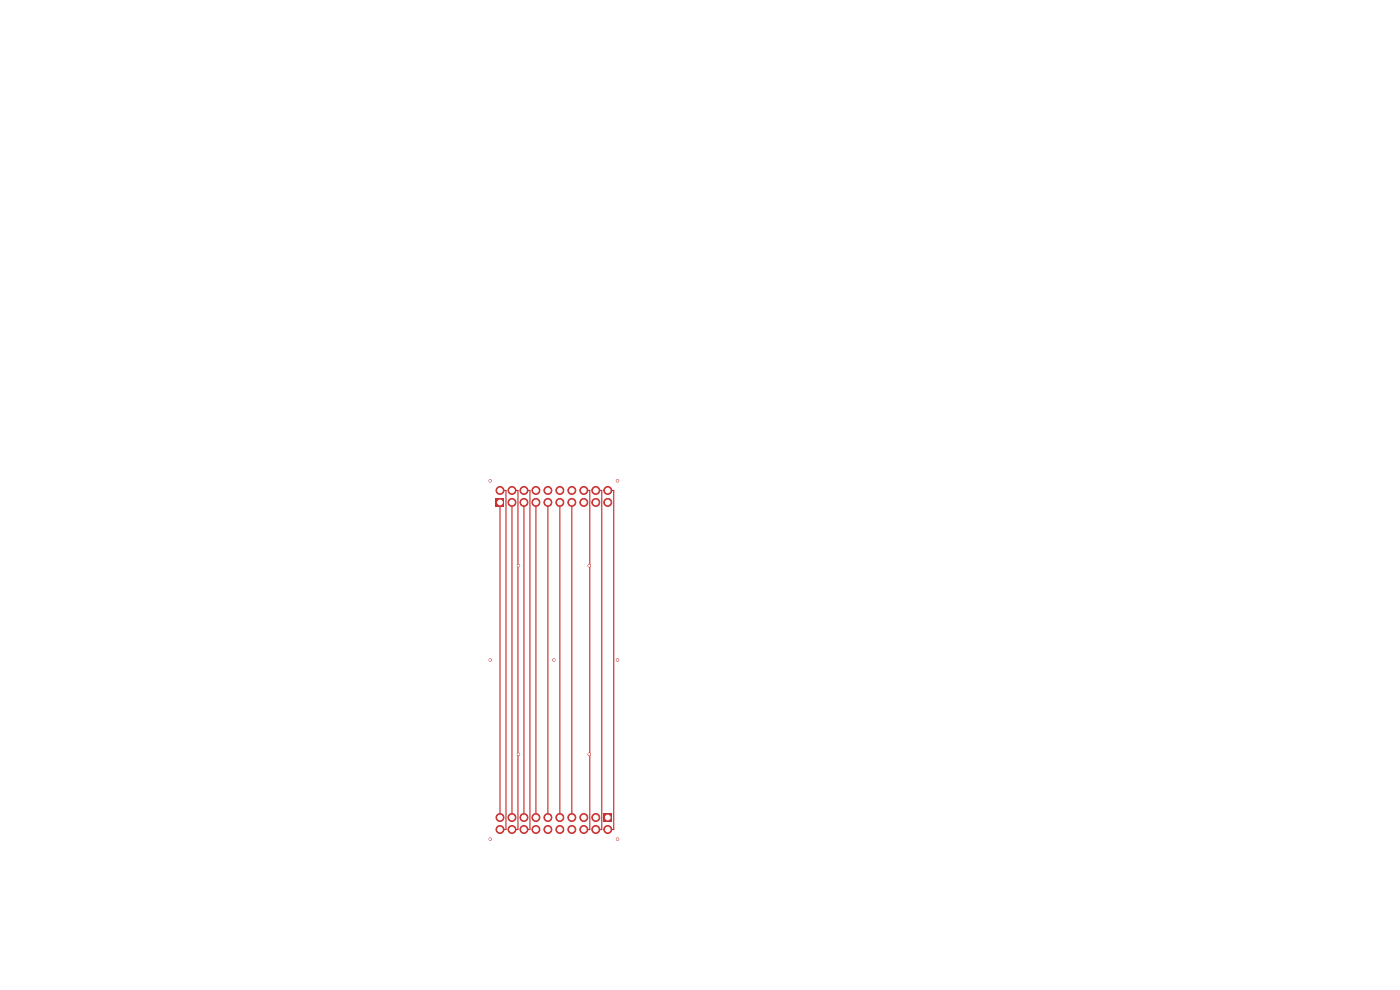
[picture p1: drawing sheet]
<svg xmlns="http://www.w3.org/2000/svg" width="297mm" height="210mm" viewBox="0 0 297 210" stroke-linecap="round" stroke-linejoin="round" font-family="sans-serif">
<path d="M128.1 172.6h1.7v1.7h-1.7z" fill="#c83434"/>
<g fill="#c83434" stroke="#c83434" stroke-width=".21">
<circle cx="128.9" cy="176" r=".85"/>
<circle cx="126.4" cy="173.4" r=".85"/>
<circle cx="126.4" cy="176" r=".85"/>
<circle cx="123.8" cy="173.4" r=".85"/>
<circle cx="123.8" cy="176" r=".85"/>
<circle cx="121.3" cy="173.4" r=".85"/>
<circle cx="121.3" cy="176" r=".85"/>
<circle cx="118.8" cy="173.4" r=".85"/>
<circle cx="118.8" cy="176" r=".85"/>
<circle cx="116.2" cy="173.4" r=".85"/>
<circle cx="116.2" cy="176" r=".85"/>
<circle cx="113.7" cy="173.4" r=".85"/>
<circle cx="113.7" cy="176" r=".85"/>
<circle cx="111.1" cy="173.4" r=".85"/>
<circle cx="111.1" cy="176" r=".85"/>
<circle cx="108.6" cy="173.4" r=".85"/>
<circle cx="108.6" cy="176" r=".85"/>
<circle cx="106.1" cy="173.4" r=".85"/>
<circle cx="106.1" cy="176" r=".85"/>
</g>
<path d="M105.2 105.7h1.7v1.7h-1.7z" fill="#c83434"/>
<g fill="#c83434" stroke="#c83434" stroke-width=".21">
<circle cx="106.1" cy="104" r=".85"/>
<circle cx="108.6" cy="106.6" r=".85"/>
<circle cx="108.6" cy="104" r=".85"/>
<circle cx="111.1" cy="106.6" r=".85"/>
<circle cx="111.1" cy="104" r=".85"/>
<circle cx="113.7" cy="106.6" r=".85"/>
<circle cx="113.7" cy="104" r=".85"/>
<circle cx="116.2" cy="106.6" r=".85"/>
<circle cx="116.2" cy="104" r=".85"/>
<circle cx="118.8" cy="106.6" r=".85"/>
<circle cx="118.8" cy="104" r=".85"/>
<circle cx="121.3" cy="106.6" r=".85"/>
<circle cx="121.3" cy="104" r=".85"/>
<circle cx="123.8" cy="106.6" r=".85"/>
<circle cx="123.8" cy="104" r=".85"/>
<circle cx="126.4" cy="106.6" r=".85"/>
<circle cx="126.4" cy="104" r=".85"/>
<circle cx="128.9" cy="106.6" r=".85"/>
<circle cx="128.9" cy="104" r=".85"/>
<circle cx="104" cy="102" r=".25"/>
<circle cx="131" cy="102" r=".25"/>
<circle cx="104" cy="178" r=".25"/>
<circle cx="131" cy="178" r=".25"/>
<circle cx="104" cy="140" r=".25"/>
<circle cx="131" cy="140" r=".25"/>
<circle cx="117.5" cy="140" r=".25"/>
<circle cx="110" cy="120" r=".25"/>
<circle cx="125" cy="120" r=".25"/>
<circle cx="110" cy="160" r=".25"/>
<circle cx="125" cy="160" r=".25"/>
</g>
<g fill="none" stroke="#c83434" stroke-width=".25">
<path d="M106.1 104h1.2v72h-1.2M106.1 106.6v66.8M108.6 104h1.3v72h-1.3M108.6 106.6v66.8M111.2 104h1.2v72h-1.2M111.2 106.6v66.8M113.7 106.6v66.8M116.2 106.6v66.8M118.8 106.6v66.8M121.3 106.6v66.8M123.9 104h1.2v72h-1.2M126.4 104h1.3v72h-1.3"/>
<path d="M128.9 104h1.3v72h-1.3"/>
</g>
<g fill="#fff" stroke="#fff" stroke-width=".21">
<circle cx="104" cy="102" r=".15"/>
<circle cx="131" cy="102" r=".15"/>
<circle cx="104" cy="178" r=".15"/>
<circle cx="131" cy="178" r=".15"/>
<circle cx="104" cy="140" r=".15"/>
<circle cx="131" cy="140" r=".15"/>
<circle cx="117.5" cy="140" r=".15"/>
<circle cx="110" cy="120" r=".15"/>
<circle cx="125" cy="120" r=".15"/>
<circle cx="110" cy="160" r=".15"/>
<circle cx="125" cy="160" r=".15"/>
<circle cx="128.9" cy="173.4" r=".5"/>
<circle cx="128.9" cy="176" r=".5"/>
<circle cx="126.4" cy="173.4" r=".5"/>
<circle cx="126.4" cy="176" r=".5"/>
<circle cx="123.8" cy="173.4" r=".5"/>
<circle cx="123.8" cy="176" r=".5"/>
<circle cx="121.3" cy="173.4" r=".5"/>
<circle cx="121.3" cy="176" r=".5"/>
<circle cx="118.8" cy="173.4" r=".5"/>
<circle cx="118.8" cy="176" r=".5"/>
<circle cx="116.2" cy="173.4" r=".5"/>
<circle cx="116.2" cy="176" r=".5"/>
<circle cx="113.7" cy="173.4" r=".5"/>
<circle cx="113.7" cy="176" r=".5"/>
<circle cx="111.1" cy="173.4" r=".5"/>
<circle cx="111.1" cy="176" r=".5"/>
<circle cx="108.6" cy="173.4" r=".5"/>
<circle cx="108.6" cy="176" r=".5"/>
<circle cx="106.1" cy="173.4" r=".5"/>
<circle cx="106.1" cy="176" r=".5"/>
<circle cx="106.1" cy="106.6" r=".5"/>
<circle cx="106.1" cy="104" r=".5"/>
<circle cx="108.6" cy="106.6" r=".5"/>
<circle cx="108.6" cy="104" r=".5"/>
<circle cx="111.1" cy="106.6" r=".5"/>
<circle cx="111.1" cy="104" r=".5"/>
<circle cx="113.7" cy="106.6" r=".5"/>
<circle cx="113.7" cy="104" r=".5"/>
<circle cx="116.2" cy="106.6" r=".5"/>
<circle cx="116.2" cy="104" r=".5"/>
<circle cx="118.8" cy="106.6" r=".5"/>
<circle cx="118.8" cy="104" r=".5"/>
<circle cx="121.3" cy="106.6" r=".5"/>
<circle cx="121.3" cy="104" r=".5"/>
<circle cx="123.8" cy="106.6" r=".5"/>
<circle cx="123.8" cy="104" r=".5"/>
<circle cx="126.4" cy="106.6" r=".5"/>
<circle cx="126.4" cy="104" r=".5"/>
<circle cx="128.9" cy="106.6" r=".5"/>
<circle cx="128.9" cy="104" r=".5"/>
</g>
</svg>
